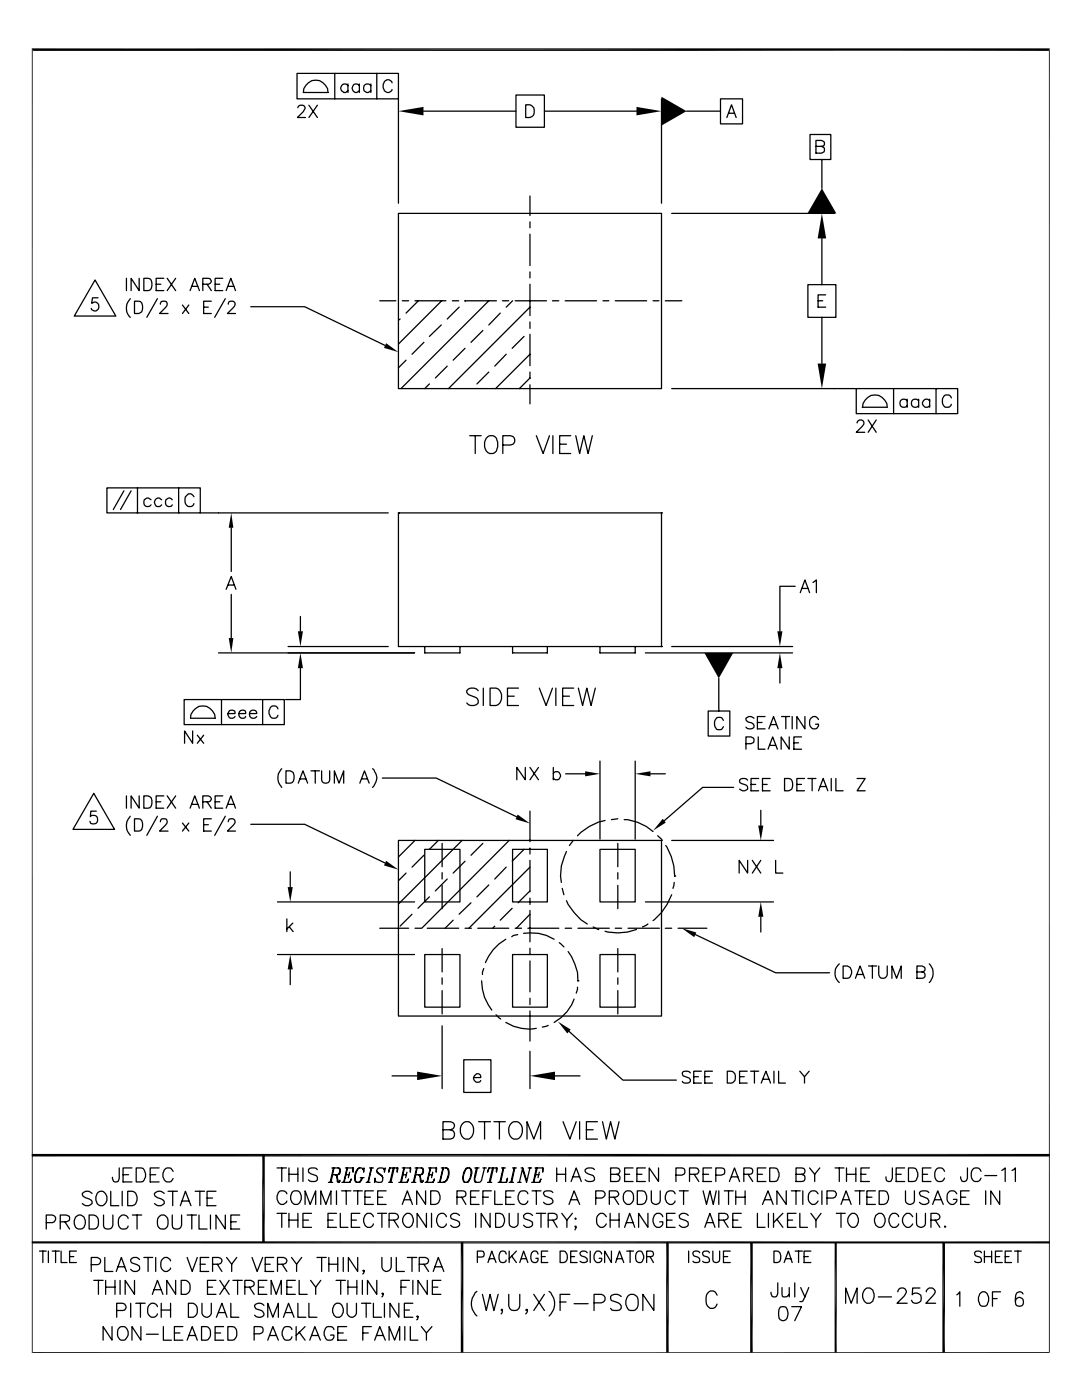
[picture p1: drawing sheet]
<svg xmlns="http://www.w3.org/2000/svg" width="216mm" height="279mm" viewBox="0 0 216 279" stroke-linecap="round" stroke-linejoin="round" font-family="sans-serif">
<g fill="none" stroke="#000" stroke-width=".25">
<path d="M59.3 14.6h20.2v5.1h-20.2zM65.4 18.5a2.46 2.46 0 0 0-2.4-2.5 2.46 2.46 0 0 0-2.5 2.5h5M66.8 14.6v5.1M69.4 17.1a.73 .73 0 0 0-1.2 0 .81 .81 0 0 0 .1 1.1 .81 .81 0 0 0 1.1-.1M69.4 16.8v1.7M71.7 17.1a.75 .75 0 0 0-1.3 0 .85 .85 0 0 0 0 .9 .85 .85 0 0 0 .8 .5l.5-.4M71.7 16.8v1.7M74 17.1a.85 .85 0 0 0-1.2-.2 .85 .85 0 0 0-.2 1.2l.6 .4h.3l.5-.4M74 16.8v1.7M75.2 14.6v5.1M78.2 16.5l-.1-.2-.5-.4a1.27 1.27 0 0 0-1.2 1.3 1.27 1.27 0 0 0 1.2 1.3l.5-.4 .1-.2M79.5 19.7v20.9"/>
<path d="M103 19h5.6v6.4h-5.6zM132 19.7v20.9M143.8 19.7h4.4v5h-4.4zM59.4 21.5a.73 .73 0 0 1 .8-.5 .73 .73 0 0 1 .7 .7l-.4 .6-1.1 1.2h1.6M61.6 21l1.7 2.5M63.3 21l-1.7 2.5M84.5 22.2h18.5M104.9 20.9h.8a1.35 1.35 0 0 1 .9 1.3 1.35 1.35 0 0 1-.9 1.3h-.8zM105.7 39.1v3.9M108.6 22.2h18.4M137 22.2h6.8M145 23.5l1-2.6 .9 2.6"/>
<path d="M145.4 22.6h1.2M161.6 26.8h4.2v5h-4.2zM162.8 29.2l1.5-.1a.6 .6 0 0 0 .1-.8l-.5-.3h-1.1v2.6h1.1l.5-.3v-.8l-.5-.3M164 31.8v5.8M19 55.9l4.1 7.2h-8.3zM19.6 59.4h-1.1l-.2 1.1 .5-.2a.89 .89 0 0 1 .9 .9 .89 .89 0 0 1-.9 .9l-.5-.3-.1-.2M25.2 55.5v2.5M26 59.6a2.64 2.64 0 0 0 0 3.7M27.8 55.5v2.5l-1.6-2.5v2.5M28.7 55.5h.8a1.39 1.39 0 0 1 .6 2.2l-.6 .3h-.8zM31.2 56.7h.9M31.4 59.6l-2.1 3.7"/>
<path d="M32.7 55.5h-1.5v2.5h1.5M33.4 55.5l1.7 2.5M35.1 55.5l-1.7 2.5M37.9 58l1-2.5 .9 2.5M38.3 57.2h1.2M40.5 56.7h1.1a.74 .74 0 0 0 .6-.7l-.3-.4-1.4-.1v2.5M41.3 56.7l.9 1.3M42.9 56.7h1M44.4 55.5h-1.5v2.5h1.5M45 59.6l-2.2 3.7M45.1 58l1-2.5 .9 2.5M45.6 57.2h1.1"/>
<path d="M79.5 42.6h52.5v35h-52.5zM105.7 44.3v1.2M105.7 46.7v6.3M105.7 54.3v1.2M105.7 56.7v6.3M134 42.6h32.5M161.2 56.8h5.6v6.5h-5.6zM164 47.6v9.2M164.8 58.8h-1.6v2.5h1.6M26.8 60.1h.9a1.39 1.39 0 0 1 .6 2.1l-.6 .4h-.9zM32 60.7l.2-.5h1a.84 .84 0 0 1-.2 1.2l-1.2 1.2h1.7M36.4 60.9l1.3 1.7"/>
<path d="M37.7 60.9l-1.3 1.7M40.6 61.3h1M42.2 60.1h-1.6v2.5h1.6M45.6 60.7l.1-.5 .8-.1a.62 .62 0 0 1 .3 .9l-1.4 1.6h1.6M50 61.2h10.8l16 7.7M75.8 60h3.2M79.8 63.7l-.3 .2M80.3 60h1.2M81 71.9l-1.5 1.5M82.8 60h6.2M83.4 60.1l-2.4 2.4M84.6 68.3l-2.4 2.4"/>
<path d="M85.7 76.6l-.9 1M88.1 64.9l-2.4 2.2M88.1 60l-8.6 8.7M89.2 73.1l-2.3 2.3M90.3 60h1.2M91.6 61.3l-2.4 2.4M92.8 69.5l-2.4 2.4M96.4 66l-2.4 2.3M97.5 60l-17.5 17.6M97.5 74.3l-2.3 2.3M99.1 60l-6.3 .1M99.8 62.5l-2.3 2.4"/>
<path d="M100.2 60h1.3M101 70.7l-2.3 2.4M102.3 60l-1.3 1.3M102.8 60h6.3M104.6 67.1l-2.4 2.4M105.7 61.3l-16.2 16.3M105.7 70.7l-6.8 6.9M105.7 75.4l-2.1 2.2M105.7 64.3v1.2M105.7 66.7v6.3M105.7 74.3v1.2M105.7 76.8v3.8"/>
<path d="M110.2 60h1.3M112.8 60h6.2M120.3 60h1.2M122.8 60h6.2M130.3 60h1.2M132.8 60h3.3M134 77.6h36.9M163.2 60h1M164 63.3v9.3M170.9 77.6h20.2v4.9h-20.2zM178.3 77.6v4.9M181 79.7v1.6"/>
<path d="M183.3 79.7v1.6M185.5 79.7v1.6M186.8 77.6v4.9M189.8 79.4l-.1-.2a1.01 1.01 0 0 0-1.2-.3 1.5 1.5 0 0 0 .2 2.4l.8-.1 .3-.5M21.3 97.4h18.7v5h-18.7zM24.7 98l-2.1 3.7M26.2 98l-2.2 3.7M27.4 97.4v5M30.1 99.7l-.5-.3h-.3a1.01 1.01 0 0 0-.5 1.4 .82 .82 0 0 0 1.3 0M32.3 99.7a.81 .81 0 0 0-1.2 0 .81 .81 0 0 0 0 1.1 .81 .81 0 0 0 1.2 0M34.4 99.7l-.4-.3h-.4a1.01 1.01 0 0 0-.5 1.4 .75 .75 0 0 0 1.3 0M35.6 97.4v5"/>
<path d="M38.7 99.1a1 1 0 0 0-1.1-.5 1.48 1.48 0 0 0 0 2.5l.8-.1 .3-.5M93.7 87h2.3M94.8 87v3.5M97 87.5a1.21 1.21 0 0 1 2.1 0 2.52 2.52 0 0 1-.4 2.8 1.35 1.35 0 0 1-2-1.1v-.9zM100.3 88.8h1.6a.93 .93 0 0 0 .8-.9 .93 .93 0 0 0-.8-.9h-1.6v3.5M107 87l1.4 3.5 1.2-3.5M110.3 87v3.5M111.7 88.6h1.3M113.9 87h-2.2v3.5h2.2M114.9 87l.8 3.5 .8-3.5 .8 3.5 .9-3.5M171 84.4v-.1a.84 .84 0 0 1 1-.5 .62 .62 0 0 1 .3 1l-1.4 1.5h1.7M172 81.3h5a2.46 2.46 0 0 0-2.4-2.5 2.46 2.46 0 0 0-2.5 2.5"/>
<path d="M173.2 83.8l1.6 2.5M174.8 83.8l-1.6 2.5M181 80a.8 .8 0 0 0-1.2-.1 .8 .8 0 0 0 0 1.2 .8 .8 0 0 0 1.2-.2M183.3 80a.8 .8 0 0 0-1.2-.1 .8 .8 0 0 0 0 1.2 .8 .8 0 0 0 1.2-.2M185.5 80a.8 .8 0 0 0-1.2-.1 .8 .8 0 0 0 0 1.2 .8 .8 0 0 0 1.2-.2M40 102.4h37.5M45.1 117.6l1-2.5 1 2.5M45.6 116.8h1.1M46.1 105.3v8.7M46.1 118.6v8.7M79.5 102.4h.1M132 102.4h-52.5v26.6h52.5"/>
<path d="M132 102.4h.1M132 102.4v26.6M158.7 117h-3.1v9M159.7 118.3l.9-2.6 .9 2.6M160 117.4h1.2M162.2 116.2l.7-.5v2.6M36.7 139.6h20v5h-20zM43.6 130.3h39.1M44.2 139.6v5M52.4 139.6v5M57.5 129h20M59.9 133.3v6.3h-2.9"/>
<path d="M59.9 123v3M84.8 129v1.3h7v-1.3M95.4 137.8a1.48 1.48 0 0 0-2.3 0 .89 .89 0 0 0 .7 1l.9 .3a.87 .87 0 0 1 .7 .7 .87 .87 0 0 1-.3 .8 1.48 1.48 0 0 1-2-.3M96.4 137.3v3.5M97.8 137.3h1.2a1.88 1.88 0 0 1 1.1 1.8 1.88 1.88 0 0 1-1.1 1.7h-1.2zM101.3 138.9h1.3M102.3 129v1.3h6.9v-1.3M103.5 137.3h-2.2v3.5h2.2M107.6 137.3l1.4 3.5 1.2-3.5M110.9 137.3v3.5M112.3 138.9h1.3M114.5 137.3h-2.2v3.5h2.2"/>
<path d="M115.4 137.3l.8 3.5 .9-3.5 .8 3.5 .9-3.5M119.7 129v1.3h7v-1.3M128.8 130.3h29.4M132 129h.1M134 129h24.2M143.4 135.4v6.5M155.6 133.3v3M18.7 158.3l4.2 7.2h-8.3zM25.2 158.8v2.5M27.8 158.8v2.5l-1.6-2.5v2.5M28.7 158.8h.8a1.39 1.39 0 0 1 .6 2.2l-.6 .3h-.8zM32.7 158.8h-1.5v2.5h1.5"/>
<path d="M33.4 158.8l1.7 2.5M35.1 158.8l-1.7 2.5M38.4 145.9v2.4l-1.6-2.4v2.4M39.4 146.7l1.2 1.6M40.6 146.7l-1.2 1.6M42.9 143.3a2.46 2.46 0 0 0-2.4-2.4 2.46 2.46 0 0 0-2.5 2.4h5M44.4 158.8h-1.5v2.5h1.5M45.5 142.4h1.4a.67 .67 0 0 0-.5-.7 .67 .67 0 0 0-.8 .4 .79 .79 0 0 0 .2 1.1 .79 .79 0 0 0 1.1-.2M47.7 142.4h1.3a.49 .49 0 0 0-.4-.7 .78 .78 0 0 0-.9 1 .78 .78 0 0 0 1.3 .3M49.8 142.4h1.4a.77 .77 0 0 0-1.1-.6 .77 .77 0 0 0-.2 1.2 .82 .82 0 0 0 1.3 0M55.5 141.5a.83 .83 0 0 0-.8-.6 .83 .83 0 0 0-.9 .6 1.13 1.13 0 0 0 0 1.4 1.13 1.13 0 0 0 1.3 .4l.4-.6M56.2 153.4a2.64 2.64 0 0 0 0 3.7"/>
<path d="M57.1 153.8h.8a1.39 1.39 0 0 1 .6 2.2l-.6 .3h-.8zM59.5 156.3l1-2.5 .9 2.5M59.9 155.4h1.1M62.1 153.8h1.7M62.9 153.8v2.5M64.2 153.8v1.8a.81 .81 0 0 0 .8 .7 .81 .81 0 0 0 .8-.7v-1.8M66.7 156.3v-2.5l.9 2.5 1-2.5v2.5M71.8 156.3l.9-2.5 1 2.5M72.1 155.4h1.2M74.3 153.4a2.45 2.45 0 0 1 0 3.7M76.3 155.3h10.7l16 7.7M104.8 153.2v2.4l-1.7-2.4v2.4"/>
<path d="M105.7 153.2l1.7 2.4M107.4 153.2l-1.7 2.4M110.4 154.3a.8 .8 0 0 1 1.2-.1 .8 .8 0 0 1 0 1.2 .8 .8 0 0 1-1.2-.1M110.4 153.2v2.4M112.9 154.4h3.9M119.7 151.9v15.6M126.7 151.9v15.6M129.8 154.4h3M141.3 141.9h4.3v5h-4.3zM144.4 143.8l-.4-.5-.7-.1a1.42 1.42 0 0 0 0 2.4l.7-.1 .4-.5M146.4 157.1h-6.2l-7.7 6.7M148.8 148.4h1.1l.5-.2v-.9l-.5-.2h-1.1v2.4"/>
<path d="M149.2 155.7a1.08 1.08 0 0 0-1.6 0v.3a1.84 1.84 0 0 0 1.3 .7 .55 .55 0 0 1 0 .9 1.01 1.01 0 0 1-1.3-.1M149.9 156.5h.9M150.5 143.3a1.08 1.08 0 0 0-1.7 0 .63 .63 0 0 0 .5 .8l.7 .2a.61 .61 0 0 1 .5 .6 .61 .61 0 0 1-.6 .6l-.8-.1-.3-.3M151.1 144.2h1M151.3 147.1v2.4h1.4M151.4 155.4h-1.5v2.4h1.5M152.1 156.5h1M152.7 143h-1.6v2.5h1.6M153.2 149.5l1-2.4 .9 2.4M153.4 145.5l.9-2.5 1 2.5M153.6 148.8h1.2M153.7 155.4h-1.6v2.4h1.6"/>
<path d="M153.8 144.6h1.1M156 143h1.6M156.5 155.4h.9a1.39 1.39 0 0 1 .6 2.1l-.6 .3h-.9zM156.8 143v2.5M157.5 147.1v2.4l-1.6-2.4v2.4M158.1 143v2.5M158.4 148.3h.9M159 156.5h.9M159.9 147.1h-1.5v2.4h1.5M160.5 155.4h-1.5v2.4h1.5M160.6 143v2.5l-1.6-2.5v2.5M161.2 155.4h1.6"/>
<path d="M162.1 155.4v2.4M163.3 143.6a.91 .91 0 0 0-1-.6 .91 .91 0 0 0-.8 .9 1.12 1.12 0 0 0 .3 1.2 1.12 1.12 0 0 0 1.2 .3l.3-.5v-.4h-.6M163.3 157.8l1-2.4 .9 2.4M163.7 157h1.1M165.9 155.4v2.4M166.8 155.4v2.4h1.4M171 155.4h1.6l-1.6 2.4h1.6M19.2 161.9h-1.1l-.1 1.1a.84 .84 0 0 1 1.2 0 .84 .84 0 0 1 0 1.2 .84 .84 0 0 1-1.2 0l-.1-.3M26 162.9a2.74 2.74 0 0 0 0 3.8M26.8 163.4h.9a1.39 1.39 0 0 1 .6 2.1l-.6 .4h-.9zM31.2 160h.9M31.4 162.9l-2.1 3.8"/>
<path d="M32 164l.2-.5 .7-.1a.62 .62 0 0 1 .4 .9l-1.5 1.6h1.7M36.4 164.3l1.3 1.6M37.7 164.3l-1.3 1.6M37.9 161.3l1-2.5 .9 2.5M38.3 160.5h1.2M40.5 160h1.1a.6 .6 0 0 0 .4-.9l-.4-.3h-1.1v2.5M40.6 164.6h1M41.3 160l.9 1.3M42.2 163.4h-1.6v2.5h1.6M42.9 160h1M45 162.9l-2.2 3.8M45.1 161.3l1-2.5 .9 2.5"/>
<path d="M45.6 164l.1-.5 .8-.1a.62 .62 0 0 1 .3 .9l-1.4 1.6h1.6M45.6 160.5h1.1M50 164.5h10.8l16 7.7M57.9 174v3M79.5 167.7h52.5v35.1h-52.5zM81 174.2l-1.5 1.6M82.8 167.7l-3.3 3.3M84.6 170.7l-2.4 2.4M84.8 169.5h7v10.5h-7zM85.7 179l-2.3 2.3M87.5 167.7l-1.8 1.8M88.2 168.3v4.7"/>
<path d="M88.2 174.2v1.2M88.2 176.7v4.7M89.2 175.4l-2.3 2.4M92.2 167.7l-12.7 12.7M92.8 171.9l-2.4 2.3M96.4 168.3l-2.4 2.4M97.5 176.6l-2.3 2.4M101 173.1l-2.3 2.3M101.6 167.7l-17.4 17.6M102.3 169.5h6.9v10.5h-6.9zM104.6 169.5l-2.4 2.4M105.7 161.9v6.1"/>
<path d="M105.7 169.2v1.2M105.7 171.7v6.3M105.7 179.2v1.3M105.7 173.1l-12.1 12.2M105.7 177.8l-2.3 2.4M112.2 177.3l.3 1.3M113 169.9a9.4 9.4 0 0 0-1 6.2M113 179.7a11.2 11.2 0 0 0 4.2 4.7M114.4 167.7l-.8 1M119.7 169.5h7v10.5h-7zM120.7 163.7a10.5 10.5 0 0 0-5.5 3.1M123.3 168.3v4.7"/>
<path d="M123.3 174.2v1.2M123.3 176.7v4.7M123.3 163.4l-1.3 .2M124.5 163.6a9.2 9.2 0 0 1 5.8 2.3M131.2 166.8l1 .9M132.8 168.7a11 11 0 0 1 1.8 6.1M134 178.6a12 12 0 0 1-3.7 5.1M134 167.7h20.3M134.5 176.1l-.2 1.2M134.6 174.8h.1M149.2 171.7v2.5l-1.7-2.5v2.5M150.1 171.7l1.7 2.5"/>
<path d="M151.8 161.7v3.1M151.8 171.7l-1.7 2.5M154.8 171.7v2.5h1.4M55.4 180h27.3M55.4 190.5h27.3M57.2 183.4v2.5M57.7 185l.8 .9M57.9 193.5v3M58.4 184.2l-1.2 1.2M75.8 185.3h5.7M82.2 182.5l-2.4 2.3M82.8 185.3h1.3"/>
<path d="M84.8 190.5h7v10.5h-7zM85.3 185.3h6.2M88.2 189.3v4.7M88.2 195.2v1.2M88.2 197.7v4.7M90.4 183.6l-1.6 1.7M92.8 185.3h1.3M94 180.2l-2.4 2.3M95.3 185.3h6.2M96.1 195.7a9.3 9.3 0 0 0 2 5.9M96.5 193.3l-.2 1.2M98.7 184.8l-.4 .5"/>
<path d="M100.9 187.5a9.4 9.4 0 0 0-4 4.6M102.2 181.3l-2.4 2.3M102.3 190.5h6.9v10.5h-6.9zM102.8 185.3h1.3M103.3 186.5l-.9 .2-.3 .2M104.5 186.3a8.8 8.8 0 0 1 6.1 1.2M105.3 185.3h6.2M105.7 181.7v6.3M105.7 189.2v1.3M105.7 191.8v6.2M105.7 199.2v1.3M105.7 182.5l-2.7 2.8"/>
<path d="M111.6 188.1l.9 .9M112.8 185.3h1.2M113.4 189.9a10 10 0 0 1 1.9 5.8M114.6 199.4a8.7 8.7 0 0 1-4 4.6M115.2 197l-.2 1.2M115.3 195.7h.1M115.3 185.3h6.3M118.4 185l1.1 .5M119.7 190.5h7v10.5h-7zM122.8 185.3h1.2M123.3 189.3v4.7M123.3 195.2v1.2"/>
<path d="M123.3 197.7v4.7M125.3 185.3h6.3M127 185.5a10.2 10.2 0 0 1-6.3 .3M128.8 180h25.5M129.3 184.4l-1.1 .6M132.8 185.3h1.2M135.3 185.3h5.8M138.8 186.5l16 7.6h10.7M151.8 183v3M167.5 192.4a2.45 2.45 0 0 0 0 3.7M168.2 192.8h.9a1.3 1.3 0 0 1 .9 1.2 1.3 1.3 0 0 1-.9 1.2h-.9zM170.7 195.2l.9-2.4 1 2.4"/>
<path d="M171 194.5h1.2M173.3 192.8h1.6M174.1 192.8v2.4M175.3 192.8v1.8l.2 .3a.86 .86 0 0 0 .9 .3 .86 .86 0 0 0 .6-.6v-1.8M178 195.2v-2.4l.9 2.4 .9-2.4v2.4M183 194l1.3-.1a.6 .6 0 0 0 .2-.9l-.5-.2h-1v2.4h1a.64 .64 0 0 0 .6-.6 .64 .64 0 0 0-.6-.6M185.4 192.4a2.63 2.63 0 0 1 0 3.7M78.2 214.7h5M88.2 204.7v12.6M92.5 211.5h5.5v6.5h-5.5zM94.5 215.1h1.4a.63 .63 0 0 0-.4-.8 .97 .97 0 0 0-1 1 .78 .78 0 0 0 .6 .7 .78 .78 0 0 0 .8-.4M99 202.5l.9 .9"/>
<path d="M100.9 204a8.8 8.8 0 0 0 6.1 1.2M105.7 201.8v6M105.7 209.8v7.5M109.4 204.6l-1.2 .4M110.7 214.7h5M113.5 205.8l10.8 9.8h10.7M137.8 214.1a1.08 1.08 0 0 0-1.7 0 .6 .6 0 0 0 .5 .7l.6 .3a.62 .62 0 0 1 .6 .7 1.08 1.08 0 0 1-1.7 0M138.4 214.9h1M140 213.8h-1.6v2.4h1.6M140.6 214.9h1M142.2 213.8h-1.6v2.4h1.6M145.1 213.8h.8a1.24 1.24 0 0 1 .9 1.2 1.24 1.24 0 0 1-.9 1.2h-.8z"/>
<path d="M147.6 214.9h.9M149.1 213.8h-1.5v2.4h1.5M149.8 213.8h1.6M150.5 213.8v2.4M151.9 216.2l.9-2.4 1 2.4M152.2 215.4h1.2M154.4 213.8v2.4M155.4 213.8v2.4h1.3M159.6 213.8l.9 1.1 1-1.1M160.5 214.9v1.3M18.4 238.2a1.26 1.26 0 0 0-2 0 .76 .76 0 0 0 .6 .8 2.04 2.04 0 0 1 1.4 .8v.4a1.26 1.26 0 0 1-2 0M19.6 237.9a1.24 1.24 0 0 1 1.5 .2 1.24 1.24 0 0 1 .2 1.4l-.1 .4a.97 .97 0 0 1-1 .8 .97 .97 0 0 1-.9-.8 1.7 1.7 0 0 1 .3-2z"/>
<path d="M22.1 237.7v2.9h1.6M23.8 233.1v2.1l-.2 .4a.6 .6 0 0 1-1 0l-.2-.7M24.4 237.7v2.9M24.6 234.4h1.1M25.5 237.7h.9a1.55 1.55 0 0 1 1 1.5 1.55 1.55 0 0 1-1 1.4h-.9zM26.3 233.1h-1.7v2.8h1.7M27.2 233.1h.9a1.36 1.36 0 0 1 .9 1.8 1.21 1.21 0 0 1-.9 1h-.9zM30 234.4h1.1M31.7 233.1h-1.7v2.8h1.7M32.8 238.2a1.26 1.26 0 0 0-2 0 .76 .76 0 0 0 .6 .8 2.04 2.04 0 0 1 1.4 .8v.4a1.26 1.26 0 0 1-2 0M33.5 237.7h1.9M34.5 237.7v2.9"/>
<path d="M34.5 233.8a.97 .97 0 0 0-.9-.7 .97 .97 0 0 0-.9 .7 1.3 1.3 0 0 0-.1 1.5 1.3 1.3 0 0 0 1.5 .5l.4-.6M36.3 239.7h1.4M38.9 237.7h1.9M39.9 237.7v2.9M41.3 239.1h1.1M43.1 237.7h-1.8v2.9h1.8M55.3 233.1h1.8M56.2 233.1v2.7M57.2 238.3a1.01 1.01 0 0 0-1.1-.6 1.01 1.01 0 0 0-.8 1 1.28 1.28 0 0 0 1.3 1.7l.5-.5 .1-.2M57.7 233.1v2.7M57.7 234.4h1.7M58.3 238a1.04 1.04 0 0 1 1.6 0 1.64 1.64 0 0 1-.5 2.4h-.6a1.74 1.74 0 0 1-.5-2.4z"/>
<path d="M59.4 233.1v2.7M60.5 233.1v2.7M63.3 233.4a1.24 1.24 0 0 0-1.7 0 .64 .64 0 0 0 .5 .9l1 .3a.7 .7 0 0 1 0 1.1 1.35 1.35 0 0 1-1.5-.2M65.5 236h.9M66.2 233.1l1.6 .1a.9 .9 0 0 1-.5 1.2h-.9M66.5 233.1l-.6 2.9M66.6 233.1l-.6 2.9M66.9 234.4l.3 .3 .1 1.2 .3 .1 .2-.5M67.1 237.7v2.7M67.2 234.7l.4 1.2 .2-.2M67.5 233.1l.1 .1a.82 .82 0 0 1-.3 1.2M68.2 237.7h1.8"/>
<path d="M68.2 236h1.6l.3-.7-.3 .7M68.9 233.1h1.6l-.1 .8v-.8M69 234.4h.7M69.1 237.7v2.7M69.3 233.1l-.7 2.9M69.3 233.1l-.6 2.9M69.8 233.9l-.3 1.1M70.5 237.7h1.8M71.4 237.7v2.7M71.8 233.1a2 2 0 0 0-.9 2.2l.1 .4 .3 .3M71.9 235h.7M72.2 235l-.4 .9-.3 .1"/>
<path d="M72.4 233.3h.2v-.2v.8v-.3a.69 .69 0 0 0-1.1-.4 2.78 2.78 0 0 0-.5 2.7 .93 .93 0 0 0 1.3-.9M72.8 238.9h1.1M73.1 236h.7M73.7 233.1h.8M74.1 233.1l-.7 2.9M74.2 233.1l-.7 2.9M74.5 237.7h-1.7v2.7h1.7M75.2 233.8l1 .8a.83 .83 0 0 1-.2 1.4 .83 .83 0 0 1-1.2-.9v.9l.1-.3M75.4 238.9h1M76.6 233.3l.3-.2-.2 .8a.64 .64 0 0 0-.5-.8l-.8 .1-.2 .3v.3l.1 .2 .9 .7 .2 .3M77 237.7h-1.6v2.7h1.6M77.6 236h.7"/>
<path d="M77.8 233.1l-.2 .8 .1-.8h1.7l-.2 .8v-.8M78.5 233.1l-.7 2.9M78.7 233.1l-.7 2.9M79.6 236h1.7l.2-.7-.3 .7M80.3 233.1h1.7l-.1 .8v-.8M80.4 234.4h.6M80.6 233.1l-.7 2.9M80.7 233.1l-.6 2.9M80.7 239.4h1.3M81.2 233.9l-.3 1.1M82.1 236h.9M82.8 233.1l1.6 .1a.9 .9 0 0 1-.5 1.2h-.9"/>
<path d="M83.1 233.1l-.6 2.9M83.2 233.1l-.6 2.9M83.5 234.4l.3 .3 .1 1.2 .3 .1 .2-.5M83.8 234.7l.4 1.2 .2-.2M84.1 233.1l.1 .1a.82 .82 0 0 1-.3 1.2M84.8 236h1.6l.3-.7-.3 .7M84.9 237.7v2.7l-1.8-2.7v2.7M85.5 233.1h1.6l-.1 .8v-.8M85.6 234.4h.7M85.9 233.1l-.7 2.9M85.9 237.7h1a1.21 1.21 0 0 1 .9 1.7 1.21 1.21 0 0 1-.9 1h-1zM85.9 233.1l-.6 2.9"/>
<path d="M86.4 233.9l-.3 1.1M88.1 233.1l1.2 .1a2.21 2.21 0 0 1-.5 2.7l-1.4 .1M88.4 225.5h1.4l.5-.2a.75 .75 0 0 0 0-1.3l-.5-.1h-1.4v3.4h1.4a.93 .93 0 0 0 .9-.9 .93 .93 0 0 0-.9-.9M88.4 233.1l-.7 2.9M88.5 233.1l-.7 2.9M89 233.1l.2 .1a2.21 2.21 0 0 1-.5 2.7l-.3 .1M91.2 238.9h1.2l.5-.2a.66 .66 0 0 0-.5-1h-1.2v2.7M92.1 238.9l.9 1.5M92.2 224.4l.7-.5a1.6 1.6 0 0 1 1.6 2.1 1.28 1.28 0 0 1-.8 1.2 1.28 1.28 0 0 1-1.5-.4 2.21 2.21 0 0 1 0-2.4zM93.3 233.1l-.3 .1-.5 .7-.1 1a.8 .8 0 0 0 .4 1.1l.7-.1 .4-.8a1.99 1.99 0 0 0 0-1.9l-.6-.1a2.66 2.66 0 0 0-.8 2.6l.3 .3M93.6 233.1a1.84 1.84 0 0 1 .2 2l-.7 .9M93.9 238.9h1"/>
<path d="M94.7 233.1h.9M95.1 233.1a4.5 4.5 0 0 0-.4 2.8 .93 .93 0 0 0 1.5-.8l.5-2M95.2 233.1l-.5 2v.4l.4 .5M95.5 223.9h2.4M95.6 237.7h-1.7v2.7h1.7M96.4 233.1h.6M96.4 238.9h1.1M96.7 223.9v3.4M97.3 236h.8M97.6 233.1l-.3 .8 .2-.8h1.7l-.1 .8v-.8M98 237.7h-1.6v2.7M98.3 233.1l-.7 2.9"/>
<path d="M98.5 233.1l-.7 2.9M98.6 223.9h2.2M98.7 237.7v2.7h1.5M99.4 236h1.7l.2-.9-.3 .9M99.7 223.9v3.4M100.1 233.1h.7M100.4 233.1l-.7 2.9M100.5 233.1l-.6 2.9M100.9 238.9h1M101.6 236h.8M102.2 224a1.36 1.36 0 0 1 2 1.1 1.64 1.64 0 0 1-1.7 2.2 2 2 0 0 1-.3-3.3zM102.3 233.1h.7"/>
<path d="M102.6 237.7h-1.7v2.7h1.7M102.6 233.1l-.7 2.9M102.7 233.1l-.6 2.9M103.3 236h.7M104 233.1h.3M105.1 235.5l-.8-2.4-.7 2.9M105.2 227.3v-3.4l1.3 3.4 1.4-3.4v3.4M105.3 238.3a1.02 1.02 0 0 0-1.1-.6 1.02 1.02 0 0 0-.8 1 1.19 1.19 0 0 0 .3 1.3 1.19 1.19 0 0 0 1.3 .2l.3-.5M105.4 233.1h.7M105.7 233.1l-.6 2.9-.8-2.5M106.1 236h1.6l.2-.7-.3 .7M106.2 237.7h1.7"/>
<path d="M106.8 233.1h1.6l-.1 .8v-.8M106.8 234.4h.7M107 233.1l-.6 2.9M107 237.7v2.7M107.2 233.1l-.7 2.9M107.6 233.9l-.2 1.1M110.3 238a1.38 1.38 0 0 0-1.8 0l.2 .7 1.1 .4a.66 .66 0 0 1 .3 1.1 1.21 1.21 0 0 1-1.6-.3M111.1 234.4h1.8M111.1 233.1v2.7M112.4 223.9l1.3 3.4 1.3-3.4M112.9 233.1v2.7M114 235.8l1-2.7 1 2.7"/>
<path d="M114 239.4h1.2M114.3 234.9h1.4M115.7 223.9v3.4M117 225.5h1.4M118.6 233.4a1.38 1.38 0 0 0-1.8 0 .76 .76 0 0 0 .5 .9l1.1 .3a.7 .7 0 0 1 0 1.1 1.55 1.55 0 0 1-1.6-.2M118.9 239.1h1.2a.72 .72 0 0 0 .6-.7 .72 .72 0 0 0-.6-.7h-1.2v2.7M119.2 223.9h-2.2v3.4h2.2M120.2 223.9l.8 3.4 .8-3.4 .9 3.4 .8-3.4M121.6 238.9h1.2l.5-.2a.62 .62 0 0 0-.1-1h-1.6v2.7M121.8 234.4h1.2a.72 .72 0 0 0 .7-.8l-.3-.4-1.6-.1v2.7h1.2a.72 .72 0 0 0 .6-.4 .72 .72 0 0 0-.1-.8l-.5-.2M122.5 238.9l.9 1.5M124.6 238a1 1 0 0 1 1.2-.3 1 1 0 0 1 .6 1 1.28 1.28 0 0 1-1.3 1.7 1.57 1.57 0 0 1-.5-2.4z"/>
<path d="M124.6 234.4h1M126.3 233.1h-1.7v2.7h1.7M127.1 234.4h1M127.2 237.7h.9a1.21 1.21 0 0 1 .9 1.7 1.21 1.21 0 0 1-.9 1h-.9zM128.8 233.1h-1.7v2.7h1.7M130 237.7v1.9a.9 .9 0 0 0 .9 .8 .9 .9 0 0 0 .8-.8v-1.9M131.4 233.1v2.7l-1.9-2.7v2.7M134.7 238.3a1.02 1.02 0 0 0-1.1-.6 1.02 1.02 0 0 0-.8 1 1.19 1.19 0 0 0 .2 1.3 1.19 1.19 0 0 0 1.4 .2l.3-.5M134.9 234.5h1.2l.5-.2a.77 .77 0 0 0-.5-1.2h-1.2v2.7M135.6 237.7h1.7M136.4 237.7v2.7M137.6 234.4h1.2a.72 .72 0 0 0 .6-.8l-.2-.4-1.6-.1v2.7"/>
<path d="M138.5 234.4l.9 1.4M140.3 237.7l.7 2.7 .6-2.7 .7 2.7 .6-2.7M140.3 234.4h1.1M142 233.1h-1.7v2.7h1.7M142.8 234.5h1.1l.5-.1a.74 .74 0 0 0 0-1.2l-1.6-.1v2.7M143.4 237.7v2.7M144.5 237.7h1.8M145.4 237.7v2.7M145.5 235.8l1.1-2.7 1 2.7M146 234.9h1.2M146.8 238.9h1.9M146.8 237.7v2.7"/>
<path d="M148.4 234.4h1.2a.64 .64 0 0 0 .6-.7 .64 .64 0 0 0-.6-.6h-1.2v2.7M148.7 237.7v2.7M149.3 234.4l.9 1.4M151.1 234.4h1M152.6 239.4h1.2M152.8 233.1h-1.7v2.7h1.7M153.6 233.1l1.3 .1a1.76 1.76 0 0 1 0 2.5l-1.3 .1zM156.9 237.7v2.7l-1.9-2.7v2.7M157.9 237.7h1.8M158.8 234.4l1.6-.1a.7 .7 0 0 0 0-1.1l-1.6-.1v2.7l1.6-.1a.78 .78 0 0 0 0-1.2l-.5-.1M158.8 237.7v2.7M160.2 237.7v2.7"/>
<path d="M161.5 233.1l1.1 1.3 1-1.3M162.6 234.4v1.4M163.2 238.3a1.01 1.01 0 0 0-1.1-.6 1.01 1.01 0 0 0-.8 1 1.28 1.28 0 0 0 1.3 1.7l.6-.7M164 237.7v2.7M165 239.1h1.2a.77 .77 0 0 0 .7-.5 .77 .77 0 0 0-.3-.9h-1.6v2.7M166.6 233.1h1.8M167.5 233.1v2.7M168.1 239.4h1.4M168.9 234.4h1.9M168.9 233.1v2.7M170.6 237.7h1.9M170.8 233.1v2.7"/>
<path d="M171.5 237.7v2.7M171.8 234.4h1M173 238.9h1M173.5 233.1h-1.7v2.7h1.7M174.7 237.7h-1.7v2.7h1.7M175.4 237.7h1a1.21 1.21 0 0 1 .9 1.7 1.21 1.21 0 0 1-.9 1h-1zM178.1 233.1v2l-.2 .4a.6 .6 0 0 1-1 0l-.1-.6M178.8 234.4h1M180.5 233.1h-1.7v2.7h1.7M180.7 237.7v1.9a.9 .9 0 0 0 .9 .8 .9 .9 0 0 0 .9-.8v-1.9M181.3 233.1l1.3 .1a1.76 1.76 0 0 1 0 2.5l-1.3 .1zM184.1 234.4h1"/>
<path d="M185.3 238a1.38 1.38 0 0 0-1.8 0 .74 .74 0 0 0 .6 .8l.7 .3a.66 .66 0 0 1 .3 1.1 1.21 1.21 0 0 1-1.6-.3M185.8 233.1h-1.7v2.7h1.7M186.5 239.4h1.3M188.5 233.8a1 1 0 0 0-1.2-.7 1 1 0 0 0-.8 1 1.19 1.19 0 0 0 .2 1.3 1.19 1.19 0 0 0 1.3 .3l.5-.6M190.9 238.3a1.01 1.01 0 0 0-1.1-.6 1.01 1.01 0 0 0-.8 1 1.28 1.28 0 0 0 1.2 1.7 1.08 1.08 0 0 0 .7-1h-.7M191.7 238.9h1M193 233.1v2l-.1 .4a.63 .63 0 0 1-1 0l-.2-.6M193.4 237.7h-1.7v2.7h1.7M195.7 233.8a1 1 0 0 0-1.1-.7 1 1 0 0 0-.8 1 1.19 1.19 0 0 0 .2 1.3 1.19 1.19 0 0 0 1.3 .3l.4-.6M196.5 234.6h2.4M196.7 237.7v2.7M199.5 237.7v2.7l-1.8-2.7v2.7"/>
<path d="M199.9 233.6l.7-.5v2.7M201.9 233.6l.7-.5v2.7M7.9 249.7h1.3M8.6 249.7v2.3M9.2 244h1.2a.77 .77 0 0 0 .7-.5 .77 .77 0 0 0-.3-.8l-.4-.2h-1.2v2.8M9.7 249.7v2.3M10.4 249.7h1.5M11.1 249.7v2.3M12 243.8h1.2l.4-.1a.6 .6 0 0 0 0-1l-.4-.2h-1.2v2.8M12.2 249.7v2.3h1.2M13 243.8l.9 1.5M13.9 250.8h.8"/>
<path d="M15.1 242.9a1.08 1.08 0 0 1 1.2-.4 1.08 1.08 0 0 1 .7 1.1 1.22 1.22 0 0 1-.2 1.3 1.22 1.22 0 0 1-1.4 .3 1.69 1.69 0 0 1-.3-2.3zM15.2 249.7h-1.3v2.3h1.3M17.8 242.5h.9a1.62 1.62 0 0 1 .4 2.7l-1.3 .1zM18.2 252.4h1.2a.72 .72 0 0 0 .6-.4 .72 .72 0 0 0-.1-.8l-.5-.2h-1.2v2.7M18.7 255.5h1.9M19.6 255.5v2.8M20.7 242.5v2a.95 .95 0 0 0 .9 .8 .95 .95 0 0 0 .9-.8v-2M20.9 251v2.7h1.6M21.1 255.5v2.8M21.1 256.9h1.8M22.9 255.5v2.8M23.2 253.7l1-2.7 1 2.7"/>
<path d="M23.5 252.8h1.4M24 255.5v2.8M25.6 243.2a1 1 0 0 0-1.2-.7 1 1 0 0 0-.8 1.1 1.22 1.22 0 0 0 .3 1.3 1.22 1.22 0 0 0 1.3 .3l.4-.5M26.4 242.5h1.9M26.8 255.5v2.8l-1.8-2.8v2.8M27.3 242.5v2.8M27.9 251.4a1.08 1.08 0 0 0-1.8 0l.2 .7 1.5 .5 .1 .7a1.08 1.08 0 0 1-1.8 0M28.7 251h1.8M29.5 251v2.7M30.4 258.3l1-2.8 1.1 2.8M30.7 257.4h1.4M31.1 251v2.7"/>
<path d="M31.7 242.9l.5-.4a1.31 1.31 0 0 1 1.3 1.8 1.06 1.06 0 0 1-1 1 1.06 1.06 0 0 1-1.1-1v-.7zM34 251.6a1 1 0 0 0-1.1-.7 1 1 0 0 0-.8 1.2 1.28 1.28 0 0 0 1.3 1.6l.6-.4v-.2M34.4 242.5v2a.95 .95 0 0 0 .9 .8 .95 .95 0 0 0 .9-.8v-2M35.1 255.5v2.8l-1.8-2.8v2.8M36 240.6l1-2.9 1.1 2.9M36.2 255.5h.9a1.55 1.55 0 0 1 .9 1.4 1.55 1.55 0 0 1-.9 1.4h-.9zM37.3 251l1.1 2.7 1-2.7M37.3 242.5h1.9M38.3 242.5v2.8M39.7 242.5v2.8h1.6M40 252.3h1M41.4 256.9h1"/>
<path d="M41.7 251h-1.7v2.7h1.7M42 242.5v2.8M42.4 252.3h1.2l.4-.2 .3-.6-.3-.4-.4-.1h-1.2v2.7M43.1 255.5h-1.7v2.8h1.7M43.3 252.3l1 1.4M43.9 255.5l1.8 2.8M45 242.5v2.8l-1.9-2.8v2.8M45.2 251l1 1.3 1-1.3M45.7 255.5l-1.8 2.8M46.1 243.8h1.1M46.2 252.3v1.4M46.5 255.5h1.8"/>
<path d="M47.4 255.5v2.8M47.8 242.5h-1.7v2.8h1.7M48.9 256.9h1.1l.5-.3 .2-.6-.2-.2-.5-.3h-1.1v2.8M49.8 256.9l.9 1.4M50.3 251l1 2.7 1.1-2.7M51.6 256.9h1.1M52.9 252.3h1M53.3 255.5h-1.7v2.8h1.7M54.1 258.3v-2.8l1 2.8 1-2.8v2.8M54.6 251h-1.7v2.7h1.7M55.3 242.1h1.8M55.4 252.3h1.2l.4-.2 .2-.6-.2-.4-.4-.1h-1.2v2.7"/>
<path d="M56.2 242.1v2.8M56.3 252.3l.9 1.4M57.2 256.9h1.1M57.7 242.1v2.8M57.7 243.5h1.7M58.2 251l1 1.3 1-1.3M58.9 255.5h-1.7v2.8h1.7M59.2 252.3v1.4M59.4 242.1v2.8M59.7 255.5v2.8h1.6M60.5 243.5h1.1M60.9 240.4v-2.7l1 2.7 1.1-2.7v2.7"/>
<path d="M62 255.5l1 1.4 1-1.4M62.1 242.1h-1.6v2.8h1.6M63 256.9v1.4M63.2 251h1.9M64 240.4v-2.7l1 2.7 1-2.7v2.7M64.2 251v2.7M65.4 243.5h1.1M65.6 252.3h1.8M65.6 251v2.7M67.1 255.5h1.8M67.1 242.1h-1.7v2.8h1.7M67.4 251v2.7"/>
<path d="M67.9 242.1v2.8h1.5M68 255.5v2.8M68.5 251v2.7M69.4 255.5v2.8M69.4 256.9h1.8M70.1 243.5h1M71.2 255.5v2.8M71.4 251v2.7l-1.9-2.7v2.7M71.8 242.1h-1.7v2.8h1.7M72.3 255.5v2.8M72.6 253.6v.1l-.2-.1 .2-.1a.55 .55 0 0 1-.2 .8M74.5 242.8l-.1-.2-.5-.5h-.6a1.63 1.63 0 0 0 0 2.8h.6l.5-.4 .1-.2"/>
<path d="M75.2 255.5v2.8l-1.9-2.8v2.8M75.4 242.1h1.7M76.2 251v1.9a.93 .93 0 0 0 .9 .9 .93 .93 0 0 0 1-.9v-1.9M76.2 242.1v2.8M76.5 258.1l-.1 .2-.2-.2h.2a.55 .55 0 0 1-.2 .7M77.6 243.5h1.2l.4-.2 .3-.3-.2-.6-.5-.3h-1.2v2.8M78.6 243.5l.9 1.4M79.1 251v2.7h1.6M80 256.9h1M80.3 240.4l1-2.7 1 2.7M80.7 242.6l.5-.5a1.32 1.32 0 0 1 1.2 .8 1.32 1.32 0 0 1-.1 1.4 .87 .87 0 0 1-1.4 .5 1.51 1.51 0 0 1-.2-2.2zM81.3 251h1.8"/>
<path d="M81.7 255.5h-1.7v2.8M82.2 251v2.7M82.4 255.5v2.8M83.7 252.3h1.1l.5-.2 .2-.6-.2-.4-.5-.1h-1.1v2.7M84.6 252.3l.9 1.4M85.1 242.1v2.8l-1.9-2.8v2.8M85.3 255.5v2.8l-1.9-2.8v2.8M86.1 242.1v2.8M86.3 256.9h1.1M86.4 253.7l1.1-2.7 1.1 2.7M86.8 252.8h1.3M88 255.5h-1.7v2.8h1.7"/>
<path d="M89.1 242.8a.91 .91 0 0 0-.9-.7 .91 .91 0 0 0-.9 .7 1.57 1.57 0 0 0 .7 2.1 .93 .93 0 0 0 1.1-.6M91.7 242.6a.97 .97 0 0 0-1-.5 .97 .97 0 0 0-.8 .7l.3 .4 1.4 .6 .1 .7a1.11 1.11 0 0 1-1.8 0M94.9 242.1v2.8M95.2 257.7a3.3 3.3 0 0 0 0 4.9M95.2 250.9l1.2-.1a.68 .68 0 0 0-.2-1.1h-1v2.3M96.3 258.3l.7 3.2 .8-3.2 .8 3.2 .8-3.2M97.4 252l.7-2.3 .9 2.3M97.6 251.2h1M97.8 242.1v2.8l-1.8-2.8v2.8M98.9 242.1a1.44 1.44 0 0 1 1.8 1.4 1.44 1.44 0 0 1-1.8 1.4zM101 250.3a.74 .74 0 0 0-.9-.6 .74 .74 0 0 0-.5 .9v.5a.74 .74 0 0 0 .5 .9 .74 .74 0 0 0 .9-.5M101.5 258.3v2.3a1.11 1.11 0 0 0 1.1 .9 1.11 1.11 0 0 0 1.1-.9v-2.3"/>
<path d="M101.6 242.1v2a.89 .89 0 0 0 .9 .8 .89 .89 0 0 0 .9-.8v-2M101.6 249.7v2.3M102.1 250.7l.9 1.3M103 249.7l-1.4 1.5M103.7 252l.8-2.3 .8 2.3M104.1 251.2h.9M106.3 242.6a.97 .97 0 0 0-1-.5 .97 .97 0 0 0-.8 .7l.2 .4 1.5 .6 .1 .7a1.11 1.11 0 0 1-1.8 0M106.5 258.3l2.1 3.2M107 242.1h1.9M107.4 250.3a.74 .74 0 0 0-.9-.6 .74 .74 0 0 0-.6 .9 1.17 1.17 0 0 0 .6 1.4h.4a.67 .67 0 0 0 .5-.9h-.5M107.9 242.1v2.8M108 250.8h.8"/>
<path d="M108.6 258.3l-2.1 3.2M109.3 249.7h-1.3v2.3h1.3M109.4 243.5h1.2l.5-.3v-.8l-.5-.3h-1.2v2.8M109.6 257.7a3.3 3.3 0 0 1 0 4.9M110.3 243.5l.9 1.4M111.8 249.7h.6a1.26 1.26 0 0 1 .7 1.8l-.3 .4-1 .1zM111.8 259.8h1.1M112.1 242.1l1 1.4 1.1-1.4M113.1 243.5v1.4M113.5 240.4l1.1-2.7 1.1 2.7M113.7 258.3h-1.9v3.2M113.9 250.8h.7"/>
<path d="M114.8 243.1l.2 .1-.2 .1zM114.8 244.9v-.2l.2 .1v.2l-.3 .4M115.1 249.7h-1.2v2.3h1.2M117.2 250a.78 .78 0 0 0-.8-.4 .78 .78 0 0 0-.7 .7l.5 .4a1.25 1.25 0 0 1 1 .7v.3a1.08 1.08 0 0 1-1.5 0M117.8 249.7v2.3M120.1 250.3a.73 .73 0 0 0-1.1-.5 1.39 1.39 0 0 0 .1 2.2 .74 .74 0 0 0 1-.9h-.6M121 242.8a1 1 0 0 0-1.2-.7 1 1 0 0 0-.8 1.1 1.28 1.28 0 0 0 1.3 1.7l.7-.6M121.8 243.5h1.7M121.8 242.1v2.8M122 249.7v2.3l-1.4-2.3v2.3M122.9 252l.7-2.3 .9 2.3M123.1 251.2h1"/>
<path d="M123.5 242.1v2.8M124 258.7a1.46 1.46 0 0 0-2.2 0 .66 .66 0 0 0 .6 1 1.89 1.89 0 0 1 1.6 .9v.5a1.72 1.72 0 0 1-1.9 .4l-.3-.4M124.6 244.9l1-2.8 1.1 2.8M125 244h1.3M125.1 249.7h1.3M125.2 258.7a1.19 1.19 0 0 1 1.4-.3 1.19 1.19 0 0 1 .7 1.2 1.56 1.56 0 0 1-.9 1.9h-.6a1.62 1.62 0 0 1-.9-1.9zM125.7 249.7v2.3M127 250a.72 .72 0 0 1 1-.2 1.39 1.39 0 0 1-.2 2.2 .83 .83 0 0 1-1-.9zM129 250.8l1.2-.1a.6 .6 0 0 0 .2-.6 .6 .6 0 0 0-.5-.4h-.9v2.3M129.3 242.1v2.8l-1.9-2.8v2.8M129.7 250.8l.7 1.2M130.5 258.3v3.2l-2.2-3.2v3.2"/>
<path d="M132.2 242.8v-.2l-.5-.5h-.6a1.63 1.63 0 0 0 0 2.8h.6a.92 .92 0 0 0 .5-1.1h-.5M133 243.5h1.1M134.7 242.1h-1.7v2.8h1.7M137.3 242.6a.97 .97 0 0 0-.9-.5 .97 .97 0 0 0-.8 .7l.2 .4 1.4 .6 .1 .7a1.11 1.11 0 0 1-1.7 0M137.4 249.7v2.3M139.6 250a.82 .82 0 0 0-1.3 0l.1 .6 .8 .3a.56 .56 0 0 1 .4 .6 .56 .56 0 0 1-.5 .5h-.4l-.4-.3M140.6 244.9l1-2.8 1.1 2.8M141 244h1.3M141.6 250a.73 .73 0 0 0-.8-.3 .73 .73 0 0 0-.6 .6l.2 .3a1.11 1.11 0 0 1 1.2 .8v.3a.94 .94 0 0 1-1.4 0M142.2 249.7l.1 2a.72 .72 0 0 0 .8 .3 .72 .72 0 0 0 .5-.6v-1.7M143.1 258.5a1.13 1.13 0 0 0-1.4-.9 1.13 1.13 0 0 0-.8 1.4 1.84 1.84 0 0 0 .8 2.1 1.08 1.08 0 0 0 1.4-.8M143.4 243.5h1.2l.4-.2 .3-.3-.2-.6-.5-.3h-1.2v2.8"/>
<path d="M144.4 250.8h.8M144.4 243.5l.9 1.4M145.7 249.7h-1.3v2.3h1.3M146.2 243.5h1M147.9 242.1h-1.7v2.8h1.7M151.1 242.1v2.8h1.6M152.1 240.4l1.1-2.7 1.1 2.7M153.3 242.1v2.8M154.3 242.1v2.8M154.4 249.7h.7a1.36 1.36 0 0 1 .3 2.2l-1 .1zM155 243.3l1.2 1.6M155.2 256v2.1l-.2 .5a.6 .6 0 0 1-1 0l-.2-.7"/>
<path d="M156 257l.1 1.7a1.02 1.02 0 0 0 1.4-.4M156.2 242.1l-1.9 1.9M156.5 252l.8-2.3 .8 2.3M156.8 251.2h1M157.1 243.5h1.1M157.5 257v1.8M158.6 256v2.8M158.7 249.7h1.4M158.8 242.1h-1.7v2.8h1.7M159.3 249.7v2.3M159.6 242.1v2.8h1.5M159.8 257l.8 1.8 .8-1.8"/>
<path d="M160.4 250.8h.9M160.6 258.8l-.4 .9-.6 .1M161.8 249.7h-1.4v2.3h1.4M161.8 242.1l1 1.4 1-1.4M162.8 243.5v1.4M166.9 242.1h1.8M167.8 240.4l1-2.7 1 2.7M167.8 242.1v2.8M169.5 242.6l.5-.5a1.32 1.32 0 0 1 1.2 .8 1.32 1.32 0 0 1-.1 1.4 .87 .87 0 0 1-1.3 .5 1.51 1.51 0 0 1-.3-2.2zM172.7 257.2a1.14 1.14 0 0 1 1.7 1 1.99 1.99 0 0 1-.6 1.7l-.2 .2a1.46 1.46 0 0 1-1.4-.8 1.46 1.46 0 0 1 .1-1.5zM174.8 242.6a.91 .91 0 0 1 .9-.5 .91 .91 0 0 1 .7 .7 1.67 1.67 0 0 1-.5 2.1 1.33 1.33 0 0 1-1.3-.6 1.33 1.33 0 0 1 .1-1.5zM175.3 258.8h2.6"/>
<path d="M179.2 257.8l.2-.6a.88 .88 0 0 1 1.3 .2 .88 .88 0 0 1-.3 1.3l-1.4 1.4h2M179.3 242.8l-.1-.2-.5-.5h-.6a1.63 1.63 0 0 0 0 2.8h.6l.5-.4 .1-.2M182.1 242.8a.97 .97 0 0 0-.9-.7 .97 .97 0 0 0-.9 .7 1.4 1.4 0 0 0 1.1 2.1l.7-.6M182.9 242.1v2a.89 .89 0 0 0 .9 .8 .89 .89 0 0 0 .9-.8v-2M183.6 257h-1.5l-.1 1.4a1.03 1.03 0 0 1 1.6 0 1.03 1.03 0 0 1-.3 1.6 1.03 1.03 0 0 1-1.4-.5M184.8 257.8v-.2a1.03 1.03 0 0 1 1.2-.6 .81 .81 0 0 1 .4 1.2l-1.7 1.9h2M185.8 243.5h1.1l.4-.2 .2-.3-.1-.6-.5-.3h-1.1v2.8M186.1 240.4l1-2.7 1.1 2.7M186.6 243.5l.9 1.4M188.6 244.7v.2l.1-.1M190.9 258.4l.6-.6v2.9M195.5 258.2l.5-.4a1.36 1.36 0 0 1 1.3 .8 1.36 1.36 0 0 1-.2 1.4l-.1 .3a.89 .89 0 0 1-.9 .4 .89 .89 0 0 1-.7-.7 1.82 1.82 0 0 1 .1-1.8z"/>
<path d="M195.8 250a.73 .73 0 0 0-.7-.3 .73 .73 0 0 0-.6 .6l.1 .3a1.11 1.11 0 0 1 1.2 .8v.3a.99 .99 0 0 1-1.3 0M196.4 250.8h1.5M196.4 249.7v2.3M197.9 249.7v2.3M198 259.2h1M198.6 250.8h.9M199.6 257.8h-1.6v2.9M200 249.7h-1.4v2.3h1.4M200.6 250.8h.7M201.8 249.7h-1.2v2.3h1.2M202.4 249.7h1.4M203.1 249.7v2.3"/>
<path d="M204.1 258.2l-.5-.4-.7 .2a3.3 3.3 0 0 0-.2 2.3 .85 .85 0 0 0 1.2 .2 .85 .85 0 0 0 0-1.3 .85 .85 0 0 0-1.2 .1l-.1 .5M22.4 264.8v2.7l-1.8-2.7v2.7M23.3 261.5h1.2a.71 .71 0 0 0 .6-.4 .71 .71 0 0 0-.2-.8l-.4-.2h-1.2v2.8M23.7 265.1a1.06 1.06 0 0 1 1.2-.3 1.06 1.06 0 0 1 .7 1 1.63 1.63 0 0 1-.9 1.7 .99 .99 0 0 1-1.2-1.1v-.6zM26.1 260.1v2.8M27.1 260.1h1.9M28 260.1v2.8M28.1 264.8v2.7l-1.8-2.7v2.7M29.2 266.3h2.4M31.4 260.8a1 1 0 0 0-1.2-.7 1 1 0 0 0-.7 1.1 1.28 1.28 0 0 0 1.2 1.7l.6-.4 .1-.3M32.2 260.1v2.8M32.2 261.5h1.8"/>
<path d="M32.6 264.8v2.7h1.6M34 260.1v2.8M34.8 266h1.1M36.5 264.8h-1.7v2.7h1.7M37.3 267.5l1.1-2.7 1 2.7M37.6 260.1h.9a1.55 1.55 0 0 1 .9 1.4 1.55 1.55 0 0 1-.9 1.4h-.9zM37.7 266.5h1.3M40.2 264.8h.9a1.39 1.39 0 0 1 .6 2.2l-.2 .4-1.3 .1zM40.3 260.1v2a.95 .95 0 0 0 .9 .8 .95 .95 0 0 0 1-.8v-2M42.9 266h1.1M43.2 262.9l1.1-2.8 1 2.8M43.6 262h1.3"/>
<path d="M44.6 264.8h-1.7v2.7h1.7M45.5 264.8h.8a1.37 1.37 0 0 1 .7 2.2l-.3 .4-1.2 .1zM46.1 260.1v2.8h1.6M50.7 266.2h1.1l.4-.2a.71 .71 0 0 0 .3-.8 .71 .71 0 0 0-.7-.4h-1.1v2.7M52.7 260.5a1.19 1.19 0 0 0-1.9 0l.3 .7a1.74 1.74 0 0 1 1.6 .9v.4a1.19 1.19 0 0 1-1.9 0M53.4 262.9v-2.8l1 2.8 1.1-2.8v2.8M53.4 267.5l1-2.7 1.1 2.7M53.8 266.5h1.3M56.6 262.9l1-2.8 1.1 2.8M57 262h1.3M58.3 265.3a1.01 1.01 0 0 0-1.2-.6 1.01 1.01 0 0 0-.8 1.1 1.77 1.77 0 0 0 .8 1.7l.8-.1 .4-.6M59.1 264.8v2.7"/>
<path d="M59.4 260.1v2.8h1.6M59.7 265.9l1.2 1.6M60.9 264.8l-1.8 1.7M61.6 260.1v2.8h1.6M61.8 267.5l1-2.7 1.1 2.7M62.2 266.5h1.3M66.6 260.5l.5-.4h.6a1.63 1.63 0 0 1 0 2.8h-.6a1.74 1.74 0 0 1-.5-2.4zM66.6 265.3a1.01 1.01 0 0 0-1.1-.6 1.01 1.01 0 0 0-.8 1.1 1.77 1.77 0 0 0 .7 1.7h.6a.84 .84 0 0 0 .6-1.1h-.6M67.4 266h1.1M69.2 264.8h-1.8v2.7h1.8M69.3 260.1v2a.95 .95 0 0 0 .9 .8 .95 .95 0 0 0 .9-.8v-2M72.1 260.1h1.9"/>
<path d="M72.4 266h1.1M73.1 260.1v2.8M74.1 264.8h-1.7v2.7M74.5 260.1v2.8h1.6M74.8 267.5l1-2.7 1.1 2.7M75.2 266.5h1.3M76.7 260.1v2.8M77.6 267.5v-2.7l1.1 2.7 1.1-2.7v2.7M79.6 260.1v2.8l-1.8-2.8v2.8M80.7 261.5h1M80.8 264.8v2.7M81.9 264.8v2.7h1.5"/>
<path d="M82.4 260.1h-1.7v2.8h1.7M83.4 262.7l-.1 .2-.2-.2h.3l-.1 .6-.2 .1M84.1 264.8l1 1.2 1.1-1.2M85.1 266v1.5M100.2 261.5h-.2l.2-.2a.77 .77 0 0 1-.2 .9M105.2 261.5h-.3l.2-.2 .1 .2v.2l-.3 .5M114.6 260.2h2.7M118.5 260h1.5a.85 .85 0 0 0 .6-1.3l-.6-.4h-1.5v3.2M155.7 260.9a1.02 1.02 0 0 1 1.4 .4 2.05 2.05 0 0 1-.3 2.1 .9 .9 0 0 1-1.4-.3 3 3 0 0 1 .3-2.2zM158 260.8h1.9l-1.3 2.8M168.7 260.1v-3.1l1.1 3.1 1.2-3.1v3.1"/>
</g>
<g fill="#000">
<path d="M6.3 9.7l.2 .5zM6.3 9.7l203 .5h-202.8zM209.5 9.7l-.2 .5zM6.3 9.7h203.2l-.2 .5zM79.5 22.2l5-.9v1.7zM127 21.3l5 .9-5 .8zM132 19.3l5 2.9-5 2.9zM164 42.6l.8 5h-1.6zM164 37.6l2.9 5h-5.8zM77 68.5l2.5 1.8-2.9-.9zM163.2 72.6h1.6l-.8 5zM46.1 102.4l.5 2.9h-1z"/>
<path d="M45.6 127.3h1l-.5 3zM59.4 126h1.1l-.6 3zM59.9 130.3l.6 3h-1.1zM140.5 130.3h5.8l-2.9 5.1zM155.6 130.3l.5 3h-1zM155.1 126h1l-.5 3zM116.8 153.9l2.9 .5-2.9 .5zM126.7 154.4l3.1-.5v1zM57.4 177h1l-.5 3zM77 171.8l2.5 1.8-2.9-.9zM103.3 162.6l2.4 1.7-2.8-.8zM132.2 163.4l.6 .8-2.5 1.6z"/>
<path d="M151.3 164.8h1l-.5 2.9zM57.9 190.5l.5 3h-1zM136.1 185.3l2.8 .8-.4 .9zM151.8 180l.5 3h-1zM83.2 213.9l5 .8-5 .9zM105.7 214.7l5-.8v1.7zM111.3 203.9l2.6 1.6-.7 .7zM52.3 230.5l.5 17.4h-.5zM52.3 230.5h.5v17.4zM6.3 230.8l203.2-.5v.5zM6.3 230.3h203.2l-203.2 .5zM132.9 247.9l.5 22h-.5z"/>
<path d="M132.9 247.9h.5v22zM149.7 247.9l.5 22h-.5zM149.7 247.9h.5v22zM188 247.9l.6 22h-.6zM188 247.9h.6v22zM91.9 247.9l.6 22h-.6zM91.9 247.9h.6v22z"/>
</g>
<path d="M6.3 247.9h203.2M166.8 247.9v22" fill="none" stroke="#000" stroke-width=".42"/>
<path d="M6.4 9.9v260.1M209.4 9.9v260.1M6.3 269.9h203.2" fill="none" stroke="#000" stroke-width=".2"/>
</svg>
